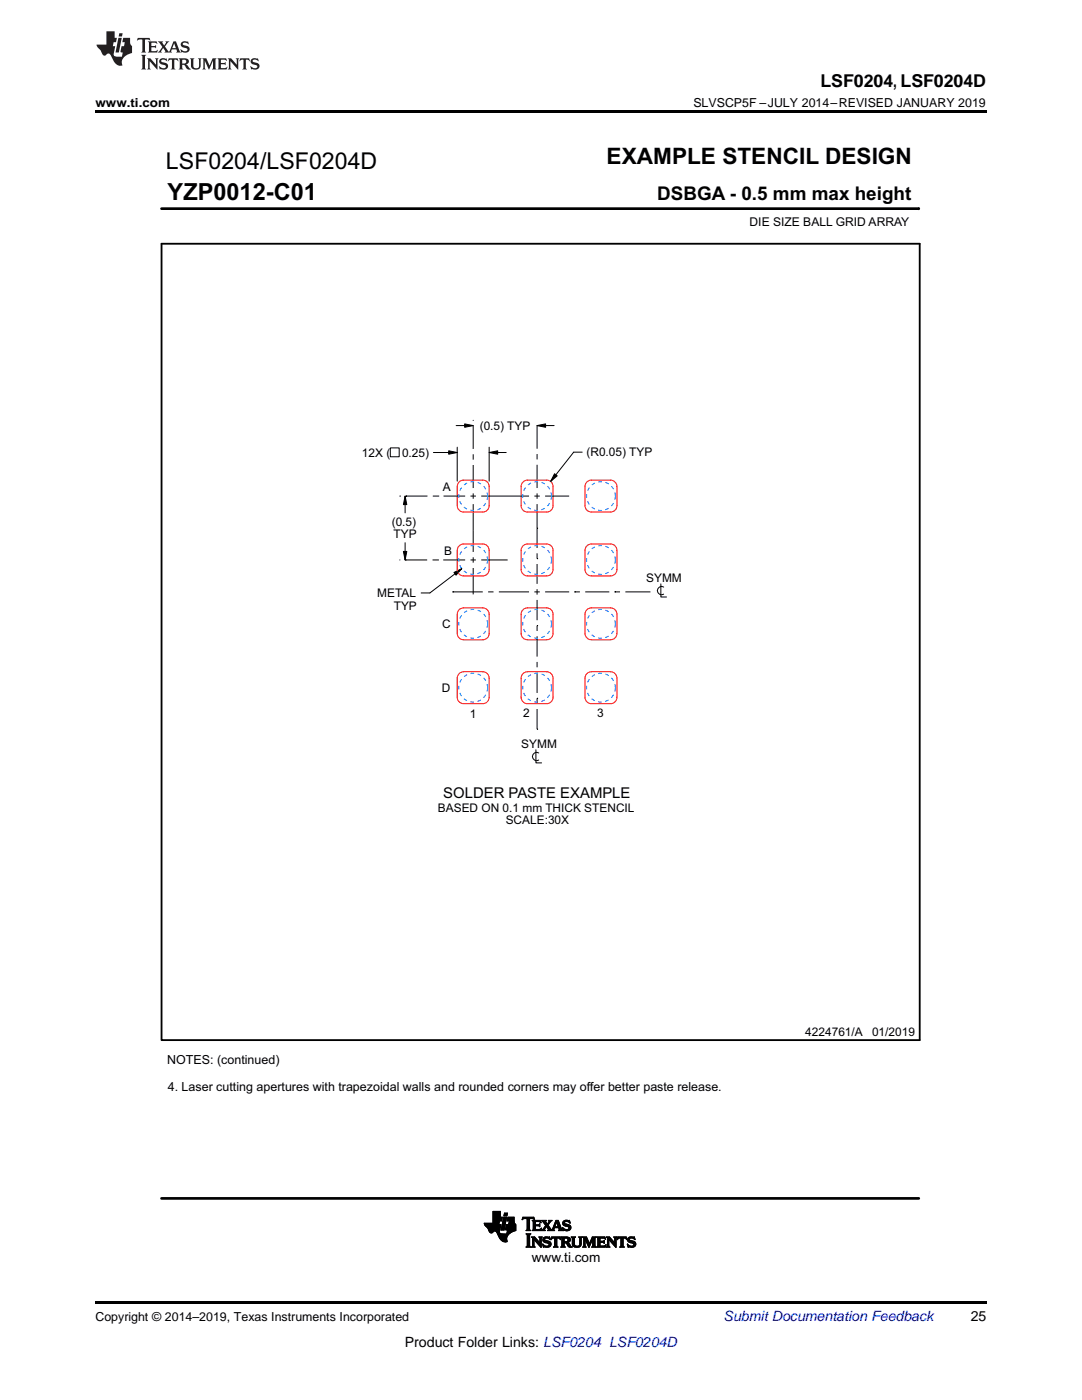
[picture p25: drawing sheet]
<svg xmlns="http://www.w3.org/2000/svg" width="216mm" height="279mm" viewBox="0 0 216 279" stroke-linecap="round" stroke-linejoin="round" font-family="sans-serif">
<defs><g id="words">
<text font-size="4.7" x="33.5" y="40">YZP0012-C01</text>
<text font-size="4.6" x="33.1" y="33.7">LSF0204/LSF0204D</text>
<text font-size="4.5" x="121" y="32.7">EXAMPLE STENCIL DESIGN</text>
<text font-size="3.8" x="131.1" y="40">DSBGA - 0.5 mm max height</text>
<text font-size="3.5" x="163.7" y="17.3">LSF0204, LSF0204D</text>
<text font-size="3" x="88.5" y="159.3">SOLDER PASTE EXAMPLE</text>
<text font-size="2.8" fill="#0000c8" x="144.4" y="263.6">Submit Documentation Feedback</text>
<g font-size="2.8">
<text x="193.7" y="263.6">25</text>
<text x="80.8" y="268.9">Product Folder Links: LSF0204 LSF0204D</text>
</g>
<text font-size="2.7" x="106.1" y="251.9">www.ti.com</text>
<g font-size="2.5">
<text x="19" y="21.4">www.ti.com</text>
<text x="138.4" y="21.4">SLVSCP5F –JULY 2014–REVISED JANUARY 2019</text>
<text x="33.4" y="212.4">NOTES: (continued)</text>
<text x="33.5" y="217.8">4. Laser cutting apertures with trapezoidal walls and rounded corners may of</text>
<text x="117.1" y="217.8">fer better paste release.</text>
<text x="19" y="263.6">Copyright © 2014–2019, Texas Instruments Incorporated</text>
</g>
<g font-size="2.4">
<text x="149.6" y="45.1">DIE SIZE BALL GRID ARRAY</text>
<text x="95.7" y="85.8">(0.5) TYP</text>
<text x="72.2" y="91.2">12X (</text>
<text x="80.2" y="91.2">0.25)</text>
<text x="117" y="91.1">(R0.05) TYP</text>
<text x="88.4" y="98">A</text>
<text x="78.2" y="104.9">(0.5)</text>
<text x="78.5" y="107.5">TYP</text>
<text x="88.6" y="110.8">B</text>
<text x="75.3" y="119.2">METAL</text>
<text x="128.9" y="116.2">SYMM</text>
<text x="78.6" y="121.7">TYP</text>
<text x="88.2" y="125.3">C</text>
<text x="88.1" y="138">D</text>
<text x="93.8" y="143.3">1</text>
<text x="104.4" y="143.2">2</text>
<text x="119.1" y="143.2">3</text>
<text x="104" y="149.3">SYMM</text>
<text x="87.4" y="162">BASED ON 0.1 mm THICK STENCIL</text>
<text x="100.9" y="164.5">SCALE:30X</text>
<text x="160.7" y="206.7">4224761/A</text>
<text x="174" y="206.7">01/2019</text>
</g>
</g></defs>
<path d="M19 22h177.8v.5h-177.8zM80.8 99l.4 1.7h-.7zM89.5 90l1.7 .3-1.7 .3zM92.7 84.6l1.7 .3-1.7 .4zM97.6 90.3l1.7-.3v.6zM107.2 84.9l1.7-.3v.7zM110.7 94.5l.5 .5-1.3 1.1zM80.5 110.1h.7l-.4 1.7zM90.6 114.3l1.5-.8-1.1 1.3zM19 259.7h177.8v.5h-177.8z" fill="#000"/>
<g fill="none" stroke="#000" stroke-width=".2">
<path d="M32.2 41.6h151.1M183.3 41.4v.5M77.9 89.4h1.8v1.8h-1.8zM79.8 99h.1M80.8 99l.4 1.7h-.7zM80.8 99v3.4M81 99h.1M81 99h4.3M86.4 99h1M86.5 90.3h4.7M87.4 99h.1M88.5 99h4.3"/>
<path d="M89.5 90l1.7 .3-1.7 .3zM91 84.9h3.4M91.2 89.2v6.8M92.7 84.6l1.7 .3-1.7 .4zM93.9 99h1.1M94.4 83.9h.1M94.4 85v4.6M94.4 90.7v1M94.4 92.8v4.6M94.4 98.5v1M96 99h9.6M97.6 90.3l1.7-.3v.6z"/>
<path d="M97.6 89.2v6.8M97.6 90.3h3.4M106.6 99h1.1M107.2 84.9l1.7-.3v.7zM107.2 84.9v4.6M107.2 90.6v1.1M107.2 92.8v4.6M107.2 98.5v1M107.2 84.9h3.4M108.8 99h4.8M110.7 94.5l.5 .5-1.3 1.1zM116.2 90.2h-1.7l-4.6 5.9"/>
<path d="M79.8 111.8h.1M80.5 110.1h.7l-.4 1.7zM80.8 108.3v3.5M80.9 111.8h.1M80.9 111.8h4.3M86.3 111.8h1.1M87.4 111.8h.1M88.4 111.8h4.4M90.3 118.1h.1M90.3 118.1h6M90.6 114.3l1.5-.8-1.1 1.3zM92.1 113.5l-6.3 4.8h-1.8"/>
<path d="M93.9 111.8h1.1M94.4 100.6v9.5M94.4 111.2v1.1M94.4 113.4v5.2M96 111.8h5.3M97.4 118.1h1.1M99.5 118.1h6.1M106.6 118.1h1.1M107.2 111.5h.1M107.2 105.4h.1M107.2 100.6v8.8M107.2 110.4v1.1"/>
<path d="M107.2 112.6v3.9M107.2 117.6v1.1M107.2 119.7v4.1M108.8 118.1h4.8M114.6 118.1h.1M114.6 118.1h1.1M116.8 118.1h4.8M122.6 118.1h.1M122.6 118.1h1.1M124.8 118.1h4.8M129.6 118.1h.1M131.9 116.5v2.6h1.1"/>
<path d="M132.4 117.2a.83 .83 0 0 0-1.2 .7 .83 .83 0 0 0 1.2 .7M107.2 124.8h.1M107.2 139.4h.1M107.2 124.8v1.1M107.2 127v4M107.2 132.1v1.1M107.2 134.2v4.1M107.2 139.4v1M106.9 149.6v2.7h1.2M107.2 145.5h.1M107.2 141.5v4M107.5 150.3a.83 .83 0 0 0-1.3 .7 .83 .83 0 0 0 1.3 .7"/>
<path d="M96.6 244.2h3M96.6 244.2h2.9M96.7 244.3h2.8M96.7 244.4h3.2l-.2 1M96.7 244.4h3.2M96.7 244.5h3.2M96.8 244.6h3.1M96.9 244.7h3M97 244.8h2.9M97.1 244.8h2.8M97.1 244.9h2.7M97.2 245h2.6"/>
<path d="M97.3 245h2.5M97.3 245.1h2.5M97.4 245.2h2.4M97.4 245.3h2.4M97.5 245.4h2.2M97.5 245.5h2.2M97.5 245.6h2.2M97.6 245.6h2.1M97.6 245.7h1M97.6 245.8h.9M97.7 245.8h.7M97.7 245.9h.6"/>
<path d="M97.8 246h.5M97.9 246h.3M98.4 244h1.2M98.4 243.9h1.2M98.4 243.8h1.2M98.4 242.9h1.8l-.1 .8h-1.7M98.4 243.6h1.7M98.4 243.5h1.7M98.4 243.4h1.7M98.4 243.3h1.7M98.4 243.3h1.8M98.4 243.2h1.8"/>
<path d="M98.4 243.1h1.8M98.4 243h1.8M98.4 242.9h1.8M98.4 242.8h1.4M98.4 242.7h1.4M98.4 242.6h1.4M98.4 242.5h1.4M98.4 242.4h1.4M98.4 242.3h1.4M98.4 242.2h1.4M98.4 242.1h1.4M98.4 242h1.4"/>
<path d="M98.4 241.9h1.4M98.4 241.8h1.4M98.9 245.7h.8M99 245.8h.7M99.1 245.9h.6M99.1 246h.6M99.2 246h.5M99.2 246.1h.6M99.3 246.2h.6M99.3 246.3h1M99.3 246.3h2.2M99.3 246.4h2.2"/>
<path d="M99.4 246.5h2M99.4 246.5h1.9M99.4 246.6h1.9M99.5 246.7h1.8M99.5 246.7h1.7M99.5 246.8h1.7M99.6 246.9h1.6M99.6 244.1h-3l.2 .4 .5 .6 .5 .9 .3 .1 .5-.4h.3l.9 1.6 .7 .5h.7l-.1-.9 .7-.8M99.6 246.9h1.5M99.6 247h1.5M99.7 243.7l-.2 .7M99.7 247.1h1.4"/>
<path d="M99.8 247.2h1.3M99.8 247.3h1.3M99.8 242.9v-1.1h-1.4v2.3M99.9 247.3h1.2M99.9 247.4h1.2M100 247.5h1.1M100 245.4h.6M100 245.3h.6M100 245.2h.6M100.1 247.5h1M100.1 245.2h.5M100.1 245.1h.6"/>
<path d="M100.1 245h.6M100.1 244.9h.6M100.1 244.8h.6M100.1 247.6h1.1M100.1 244.7h.6M100.2 244.6h.6M100.2 244.5h.6M100.2 244.4h.6M100.2 247.7h1M100.2 244.3h.6M100.2 244.2h.6M100.3 244.2h.5"/>
<path d="M100.3 244.1h.6M100.3 244h.6M100.3 243.9h.6M100.3 243.8h.6M100.3 247.7h.9M100.3 243.7h.6M100.4 243.6h.6M100.4 243.5h.6M100.4 243.4h.6M100.4 243.3h.6M100.4 243.2h.6M100.5 243.1h.5"/>
<path d="M100.5 243.1h.6M100.5 247.8h.7M100.5 243h.6M100.5 242.9h.6M100.5 242.9h.6l-.5 2.6h-.6zM100.6 242.6h.6M100.6 242.5h.6M100.6 242.4h.6M100.6 242.3h.6M100.6 242.2h.6M100.7 242.1h.5M100.7 242.1h.6l-.2 .6h-.6z"/>
<path d="M100.8 247.9h.1M100.9 245.4h2M100.9 245.3h2M100.9 245.3v.2h.4l-.2 .8-1.3-.1-.1-.3v-.5M100.9 245.2h2M100.9 245.1h2M100.9 245h2M101 244.9h1.9M101 244.8h1.9M101 244.7h1.9M101 244.6h1.9M101 244.5h1.9"/>
<path d="M101.1 244.4h1.8M101.1 246.3h.5M101.1 246.2h.6M101.2 246.1h.6M101.2 246h.7M101.2 246h.8M101.2 245.9h.9M101.2 245.8h1M101.2 243.6h1.4M101.2 245.8h1.2M101.2 245.7h1.3M101.2 243.5h1.4"/>
<path d="M101.2 245.6h1.6M101.3 243.4h1.3M101.3 245.6h1.6M101.3 243.3h1.3M101.3 245.5h1.6M101.3 243.2h1.3M101.3 243.1h1.3M101.3 243h1.3M101.3 242.9h1.3M101.4 242.9h1.2v.8h-1.4zM101.5 244.3h1.3M101.5 244.2h1.3"/>
<path d="M101.5 244.2h1.2M101.6 244.1h1.1M101.6 244h1M101.6 243.9h1M101.6 243.8h1M101.6 243.7l-.1 .7M102.6 243.7l.1 .4 .2 .3v1.2M102.9 244.4h-1.8l-.2 .9M102.9 245.6l-1.1 .5M104.2 243.4h.1M104.2 243.3h.2M104.3 243.2h2.3"/>
<path d="M104.3 243.1h2.3M104.3 243h2.2M105 245.5h.9M105 248.9h.9M105 246.3h.9M105.1 245.4h.6M105.1 248.8h.7M105.2 243.3h.5M105.2 246.4h.5M105.2 245.3h.5M105.2 243.3l-.1-.1h-.4l-.5 .2 .1-.5h2.2l.2 .5-.5-.2h-.5v.1M105.2 243.3v2l-.2 .2"/>
<path d="M105.2 245.2h.5M105.2 245.1h.5M105.2 245h.5M105.2 244.9h.5M105.2 244.8h.5M105.2 244.7h.5M105.2 244.6h.5M105.2 244.5h.5M105.2 244.4h.5M105.2 244.3h.5M105.2 244.2h.5M105.2 244.1h.5"/>
<path d="M105.2 244h.5M105.2 243.9h.5M105.2 243.8h.5M105.2 243.7h.5M105.2 243.6h.5M105.2 243.5h.5M105.2 243.4h.5M105.2 248.7h.5M105.2 246.5h.5M105.2 248.6h.5M105.2 248.6v-2.1l-.2-.3h.9l-.2 .3v2.1M105.2 248.6l-.2 .3h.9l-.2-.3"/>
<path d="M105.2 248.5h.5M105.2 248.4h.5M105.2 248.3h.5M105.2 248.2h.5M105.2 248.1h.5M105.2 248h.5M105.2 247.9h.5M105.2 247.8h.5M105.2 247.7h.5M105.2 247.6h.5M105.2 247.5h.5M105.2 247.4h.5"/>
<path d="M105.2 247.3h.5M105.2 247.2h.5M105.2 247.1h.5M105.2 247h.5M105.2 246.9h.5M105.2 246.8h.5M105.2 246.7h.5M105.2 246.6h.5M105.7 243.3v2l.2 .2M105.9 245.5h-.9M106.1 248.9h.7M106.1 246.9h.6"/>
<path d="M106.2 247h.6M106.2 245.5h1.7M106.2 248.8h.4M106.3 247.1h.6M106.3 248.7h.3M106.3 243.6h1.5M106.3 247.2h.6M106.3 247.2l-.2-.3h.6l1 1.1M106.3 248.6l-.2 .3h.7l-.3-.3M106.3 248.6h.2M106.3 248.5h.2M106.3 248.4h.2"/>
<path d="M106.3 248.3h.2M106.3 248.2h.2M106.3 248.1h.2M106.3 248h.2M106.3 247.9h.2M106.3 247.8h.2M106.3 247.7h.2M106.3 247.6h.2M106.3 247.5h.2M106.3 247.4h.2M106.3 247.3h.8M106.3 247.3h.7"/>
<path d="M106.3 247.2v1.4M106.4 245.4h1.5M106.4 243.7h1.5M106.4 245.3h.5M106.4 243.8h.5M106.4 245.3h.4M106.4 245.2h.4M106.4 245.1h.4M106.4 245h.4M106.4 244.9h.4M106.4 244.8h.4M106.4 244.7h.4"/>
<path d="M106.4 244.6h1.3M106.4 244.5h1.3M106.4 244.4h.4M106.4 244.3h.4M106.4 244.2h.4M106.4 244.1h.4M106.4 244h.4M106.4 243.9h.4M106.4 243.3h.2M106.5 247.4h.1M106.5 247.4v1.2M106.6 243.4h.1"/>
<path d="M106.6 247.4h.6M106.7 247.5h.6M106.8 247.6h.6M106.8 243.9l.1-.1h.6l.4 .2M106.8 245.2l.1 .2h.7l.5-.3-.2 .5-1.7-.1M106.8 243.9v.5h.7l.2-.2v.6l-.2-.1-.7-.1v.6M106.9 247.7h.6M107 247.8h.5M107 247.9h.6M107.1 248h.9M107.2 248.1h.8M107.3 248.2h.7"/>
<path d="M107.4 248.3h.6M107.5 248.4h.5M107.5 244.4h.2M107.5 248.5h.5M107.5 246.9h.7M107.6 244.7h.1M107.6 245.3h.4M107.6 244.3h.1M107.6 248.6h.4M107.6 244.8h.1M107.6 243.8h.3M107.7 247h.4"/>
<path d="M107.7 248.7h.3M107.7 247.1h.3M107.7 247.2h.3M107.7 247.2l-.2-.3h.7l-.2 .3M107.7 247.9h.3M107.7 247.8h.3M107.7 247.7h.3M107.7 247.6h.3M107.7 247.5h.3M107.7 247.4h.3M107.7 247.3h.3M107.7 247.2v.8"/>
<path d="M107.8 248.8h.2M107.8 243.9h.1M107.9 245.3h.1M107.9 248.9h.1M107.9 244h.1M107.9 244l-.1-.5h-1.6l.2 .3v1.5l-.2 .2M108 245.2h.1M108 247.2v1.7l-1.4-1.5M108 245.5h.8M108.1 243.6h.8M108.2 245.4h.4M108.3 248.3h.1"/>
<path d="M108.3 243.7h.6M108.3 248.4h.1M108.3 248.5h.2M108.3 247.4h.4M108.3 247.3h.4M108.3 247.5h.5M108.3 245.3h.4M108.3 248.6h.4M108.3 247.6h.9M108.3 243.8h.6M108.4 248.7h.6M108.4 243.9l.5 .7"/>
<path d="M108.4 247.2h.4M108.4 248.8h1.3M108.4 247.7h1.2M108.4 245.3h.3M108.4 248.9h.1M108.4 243.9h.5M108.4 247.1h1.3M108.5 247l.4-.2 .8 .1 .1 .5-.7-.3h-.3l-.1 .2 .1 .2 1.1 .4v.5l-.2 .4-.4 .1-.7-.1-.2 .1-.1-.6 .7 .4 .4-.1 .2-.2-.2-.2-1-.4-.1-.4zM108.5 245.2h.3M108.5 247.8h1.2M108.5 244h.5M108.5 247h1.2"/>
<path d="M108.5 245.1h.3M108.6 244.1h.5M108.6 245h.3M108.6 244.2h.5M108.6 247.9h1.2M108.7 244.9h.3M108.7 244.3h.8M108.7 248.9h.9M108.7 246.9h.7M108.7 244.8h.9M108.8 244.4h.6M108.8 245.5h-.8"/>
<path d="M108.8 244.7h.7M108.8 244.5h.6M108.9 244.6h.5M108.9 244.6l-.6 .8-.3 .1M108.9 248h1M109.1 244.9h.5M109.2 245h.5M109.2 248.7h.6M109.2 245.1h.6M109.3 245.5l.1-.1-.4-.6-.4 .6 .2 .1M109.3 245.5h1.4M109.3 244.2h.3"/>
<path d="M109.3 245.2h.5M109.3 248.1h.6M109.3 244.1h.3M109.4 244.5l.7 1 .2-.3M109.4 245.3h.5M109.4 244h.3M109.4 247.2h.4M109.4 245.3h.6M109.4 245.4h.6M109.5 248.6h.4M109.5 243.9h.3M109.5 248.2h.5"/>
<path d="M109.5 243.6h.6M109.5 243.8l-.3 .5-.3-.5 .1-.3h-1l.4 .4M109.5 243.8l-.1-.3h.8l-.8 1M109.5 248.5h.4M109.5 243.8h.3M109.5 248.3h.5M109.6 248.4h.4M109.6 246.9h.1M109.6 243.7h.3M109.6 247.3h.2M109.7 247.3h.1M109.9 247.3h.1"/>
<path d="M110 247.3h.1M110 247.2h.2M110 247.1h1.8M110 247h1.8M110.1 246.9h1.6M110.1 245.4h.4M110.2 245.3h.3M110.3 245.3h.2M110.3 245.2l.6-1.7h.5l.7 1.8 .2 .2M110.3 245.2h.3M110.3 245.1h.3M110.4 245h1.5"/>
<path d="M110.4 244.9h1.5M110.4 244.8h1.5M110.4 248.9h.9M110.5 244.7h.3M110.5 244.6h.3M110.6 244.5h.2M110.6 244.4h.3M110.6 248.8h.6M110.6 244.3h.3M110.7 248.7h.4M110.7 245.5h-1.4M110.7 247.2h.4"/>
<path d="M110.7 244.2h.2M110.7 248.6h.4M110.7 248.6v-1.5h-.4l-.3 .3 .1-.5h1.6l.1 .5-.3-.3h-.4v1.5M110.7 248.6l-.3 .3h.9l-.2-.3M110.7 248.5h.4M110.7 248.4h.4M110.7 248.3h.4M110.7 248.2h.4M110.7 248.1h.4M110.7 248h.4M110.7 247.9h.4M110.7 247.8h.4"/>
<path d="M110.7 247.7h.4M110.7 247.6h.4M110.7 247.5h.4M110.7 247.4h.4M110.7 247.3h.4M110.7 244.1h.3M110.7 244.8l.4-.9 .3 .9M110.7 244h.3M110.8 243.9h.7M110.8 243.8h.7M110.9 243.7h.6M110.9 243.6h.5"/>
<path d="M111.1 244h.5M111.1 244.1h.5M111.2 244.2h.4M111.2 244.3h.5M111.2 244.4h.5M111.3 244.5h.5M111.3 244.6h.5M111.3 244.7h.5M111.4 245.5l.2-.1-.1-.4h-.9l-.1 .4 .2 .1M111.4 245.5h.9M111.5 245.1h.5M111.5 245.2h.5"/>
<path d="M111.6 245.3h.4M111.6 247.2h.2M111.6 245.4h.5M111.6 245.3h.5M111.7 247.3h.1M111.8 247.3h.1M111.9 248.9h.9M111.9 246.9h1.4M112 247h1.6M112.1 248.8h.5M112.1 247.1h1.6M112.1 248.7h.5"/>
<path d="M112.1 247.2h.5M112.1 248.6l-.2 .3h.9l-.2-.3M112.1 248.6h.5M112.1 248.5h.5M112.1 248.4h.5M112.1 248.3h.5M112.1 248.2h.5M112.1 248.1h.5M112.1 248h1.3M112.1 247.9h1.3M112.1 247.8h1.5M112.1 247.7h.5"/>
<path d="M112.1 247.6h.5M112.1 247.5h.5M112.1 247.4h.5M112.1 247.3h.5M112.2 245.1h.2M112.3 245h.1M112.3 245.2h.2M112.3 244.1h.4M112.3 244.2h.4M112.3 244h.3M112.3 245.3h.3M112.3 245.5h-.9"/>
<path d="M112.3 244.3h.8M112.3 243.9h.4M112.3 245.3h.5M112.3 244.4h1.2M112.3 245.4h1.4M112.4 243.8h.4M112.4 245.5h.1M112.4 244.5h1.3M112.4 243.7h1.3M112.5 244.6h1.3M112.5 243.6h1.2M112.6 248.6v-.5h.3l.6 .8h.7"/>
<path d="M112.6 247.3l.1-.2 .6 .1v.5l-.4 .1M112.6 247.3v.5M112.6 245.5h1M112.8 244.7h1.1M112.8 243.5h.4M113 245.6h.2M113 248.1h.5M113.1 248.2h.5M113.1 248.3h.6M113.2 248.4h.5M113.2 244.8h.7M113.2 247.2h.5"/>
<path d="M113.2 244.8l.3 .2-.2 .4-.5-.1-.6-.3M113.2 247.7h.5M113.2 248.5h.6M113.3 248l.9 .9M113.3 248l.5-.4-.2-.6-.4-.1h-1.3l.2 .2v1.5M113.3 248h.1M113.3 248.6h.5M113.3 247.3h.5M113.3 247.6h.5M113.3 245.3h.5M113.3 247.5h.5M113.3 243.8h.4"/>
<path d="M113.3 247.4h.5M113.3 248.7h.6M113.4 248.8h.6M113.4 244.9h.5M113.5 245.3h.4M113.5 245h.4M113.5 245.2h.4M113.5 243.9h.2M113.5 245.1h.4M113.5 248.9h.7M113.6 244h.2M113.7 244.1l-.6-.3h-.3l-.2 .2 .1 .2 1.1 .4 .1 .6-.3 .3-1.2 .1-.2-.6"/>
<path d="M113.7 244.1l-.1-.6h-.8l-.4 .3-.1 .3 .1 .4 .8 .3M113.7 244.1h.1M114 246.9h.8M114.1 247h.6M114.2 247.1h.4M114.2 247.2h.4M114.2 247.2l-.2-.3h.8l-.2 .3M114.2 248.2h.4M114.2 248.1h.4M114.2 248h.4M114.2 247.9h.4M114.2 247.8h.4"/>
<path d="M114.2 247.7h.4M114.2 247.6h.4M114.2 247.5h.4M114.2 247.4h.4M114.2 247.3h.4M114.2 247.2v1M114.2 248.3h.4M114.2 248.4h.5M114.2 248.5h.5M114.3 248.6h.5M114.3 248.7h.7M114.5 248.8h1.3"/>
<path d="M114.6 248.2l.2 .4 .4 .1 .4-.1 .1-.4M114.6 247.2v1M114.6 248.9h1M115.3 248.7h.5M115.5 246.9h.7M115.6 248.6h.3M115.6 247h.4M115.6 248.5h.3M115.7 248.4h.3M115.7 247.1h.3M115.7 248.3h.3M115.7 247.2h.3"/>
<path d="M115.7 247.2l-.2-.3h.7l-.2 .3M115.7 248.2h.3M115.7 248.1h.3M115.7 248h.3M115.7 247.9h.3M115.7 247.8h.3M115.7 247.7h.3M115.7 247.6h.3M115.7 247.5h.3M115.7 247.4h.3M115.7 247.3h.3M115.7 247.2v1"/>
<path d="M116 247.2v1M116 248.2l-.2 .6-.6 .1-.8-.1-.2-.6M116.3 248.9h.6M116.3 246.9h.7M116.4 247h.7M116.4 248.8h.4M116.5 247.1h.6M116.5 248.7h.3M116.5 247.2h.7M116.5 248.6h.2M116.5 247.2l-.2-.3h.7l.6 1.3 .6-1.3h.7l-.2 .3M116.5 248.6l-.2 .3h.6l-.2-.3"/>
<path d="M116.5 248.5h.2M116.5 248.4h.2M116.5 248.3h.2M116.5 248.2h.2M116.5 248.1h.2M116.5 248h.2M116.5 247.9h.2M116.5 247.8h.2M116.5 247.7h.2M116.5 247.6h.2M116.5 247.5h.2M116.5 247.4h.2"/>
<path d="M116.5 247.3h.7M116.5 247.2v1.4M116.8 247.4h.5M116.9 247.5h.4M116.9 247.6h.5M116.9 247.7h.5M117 247.8h.5M117 247.9h.5M117.1 248h.4M117.1 248.1h.5M117.2 248.2h.7M117.2 248.3h.6"/>
<path d="M117.2 248.4h.6M117.3 248.5h.4M117.3 248.6h.4M117.4 248.7h.3M117.4 248.8h.2M117.5 248.9h.1M117.7 248.1h.2M117.7 248h.3M117.7 247.9h.3M117.8 247.8h.2M117.8 247.7h.3M117.9 247.6h.2"/>
<path d="M117.9 247.5h.3M117.9 247.4h.3M118 247.3h.7M118.1 247.2h.6M118.1 248.9h.8M118.1 247.1h.6M118.1 247h.7M118.2 246.9h.7M118.2 248.8h.6M118.3 248.7h.4M118.3 248.6h.4M118.3 248.6l-.2 .3h.8l-.2-.3"/>
<path d="M118.3 248.6v-1.3l-.8 1.6-.8-1.6v1.3M118.3 248.5h.4M118.3 248.4h.4M118.3 248.3h.4M118.3 248.2h.4M118.3 248.1h.4M118.3 248h.4M118.3 247.9h.4M118.3 247.8h.4M118.3 247.7h.4M118.3 247.6h.4M118.3 247.5h.4"/>
<path d="M118.3 247.4h.4M118.7 247.2v1.4M119.1 248.9h1.7M119.1 246.9h1.6M119.2 247h1.5M119.2 248.8h1.6M119.3 247.1h1.5M119.3 248.7h1.6M119.3 247.2h.4M119.3 247.2l-.2-.3h1.6l.1 .5M119.3 248.6h.4M119.3 248.5h.4"/>
<path d="M119.3 248.4h.4M119.3 248.3h.4M119.3 248.2h.4M119.3 248.1h.4M119.3 248h.4M119.3 247.9h1.3M119.3 247.8h1.3M119.3 247.7h1.3M119.3 247.6h.4M119.3 247.5h.4M119.3 247.4h.4M119.3 247.3h.4"/>
<path d="M119.3 247.2v1.4M119.9 247.1l-.2 .1v.5M120.3 247.7l.3-.2v.6l-.2-.1h-.7v.6l.2 .1M120.3 247.1l.5 .3M120.5 248h.1M120.5 247.6h.1M120.6 247.2h.2M120.7 248.6h.2M120.7 247.3h.1M120.8 247.3h.1M120.8 248.5h.1M120.9 248.4h.1"/>
<path d="M120.9 248.4l-.6 .3M120.9 248.4l-.1 .5h-1.7l.2-.3M121 248.9h.7M121 246.9h.6M121.1 247h.6M121.2 248.8h.4M121.2 247.1h.6M121.2 248.7h.3M121.2 247.2h.7M121.2 248.6h.3M121.2 247.2l-.2-.3h.6l1.1 1.1v-.8M121.2 248.6l-.2 .3h.7l-.2-.3"/>
<path d="M121.2 248.5h.3M121.2 248.4h.3M121.2 248.3h.3M121.2 248.2h.3M121.2 248.1h.3M121.2 248h.3M121.2 247.9h.3M121.2 247.8h.3M121.2 247.7h.3M121.2 247.6h.3M121.2 247.5h.3M121.2 247.4h.3"/>
<path d="M121.2 247.3h.8M121.2 247.2v1.4M121.6 247.4h.5M121.6 247.5h.6M121.7 247.6h.6M121.8 247.7h.6M121.9 247.8h.6M122 247.9h.6M122.1 248h.8M122.1 248.1h.8M122.2 248.2h.7M122.3 248.3h.6"/>
<path d="M122.4 248.4h.5M122.5 248.5h.4M122.5 246.9h.6M122.6 248.6h.3M122.6 247h.4M122.6 248.7h.3M122.6 247.1h.4M122.7 247.2h.2M122.7 247.2l-.2-.3h.6l-.2 .3M122.7 247.9h.2M122.7 247.8h.2M122.7 247.7h.2"/>
<path d="M122.7 247.6h.2M122.7 247.5h.2M122.7 247.4h.2M122.7 247.3h.2M122.7 248.8h.2M122.8 248.9h.1M122.9 247.2v1.7l-1.4-1.5v1.2M123.2 247.3h.1M123.2 247.2h.2M123.2 247.1h1.8M123.3 247h1.7M123.3 246.9h1.7"/>
<path d="M123.7 248.9h.9M123.8 248.8h.6M123.9 248.7h.4M123.9 247.2h.4M123.9 248.6v-1.5h-.4l-.3 .3 .1-.5h1.6l.2 .5-.3-.3-.5 .1v1.4M123.9 248.6l-.2 .3h.9l-.3-.3M123.9 248.6h.4M123.9 248.5h.4M123.9 248.4h.4M123.9 248.3h.4M123.9 248.2h.4M123.9 248.1h.4"/>
<path d="M123.9 248h.4M123.9 247.9h.4M123.9 247.8h.4M123.9 247.7h.4M123.9 247.6h.4M123.9 247.5h.4M123.9 247.4h.4M123.9 247.3h.4M124.8 247.2h.2M124.9 247.3h.2M125 247.3h.1M125.2 248.3h.1"/>
<path d="M125.2 248.4h.1M125.2 248.5h.3M125.2 247.4h.4M125.2 247.3h.4M125.2 247.5h.5M125.2 248.6h.4M125.3 247.6h.8M125.3 248.7h.6M125.3 247.2h.4M125.3 248.8h1.3M125.3 247.7h1.2M125.3 248.9h.1"/>
<path d="M125.3 247.1h1.3M125.4 247l.4-.2 .8 .1 .1 .5-.7-.3h-.3l-.1 .2 .1 .2 1.1 .4 .1 .5-.3 .4-.4 .1-.7-.1-.2 .1-.1-.6 .7 .4 .4-.1 .2-.2-.2-.2-1-.4-.1-.4zM125.4 247.8h1.3M125.4 247h1.2M125.5 247.9h1.3M125.6 248.9h.9M125.6 246.9h.7M125.8 248h1M126.1 248.7h.6M126.2 248.1h.6M126.3 247.2h.4M126.4 248.6h.4"/>
<path d="M126.4 248.2h.5M126.4 248.5h.4M126.5 248.3h.4M126.5 248.4h.4M126.5 246.9h.1M126.5 247.3h.2M126.6 247.3h.1"/>
</g>
<path d="M32.2 48.6h151.3v159h-151.3z" fill="none" stroke="#000" stroke-width=".37"/>
<path d="M32.2 41.6h151.1M32.2 239.2h151.1" fill="none" stroke="#000" stroke-width=".54"/>
<path d="M91.8 96.1l.7-.3h3.8a1.27 1.27 0 0 1 1.3 1.3v3.8a1.27 1.27 0 0 1-1.3 1.3h-3.8a1.27 1.27 0 0 1-1.3-1.3v-3.8l.1-.4zM104.5 96.1l.8-.3h3.8a1.27 1.27 0 0 1 1.3 1.3v3.8a1.27 1.27 0 0 1-1.3 1.3h-3.8a1.27 1.27 0 0 1-1.3-1.3v-3.8v-.4zM117.3 96.1l.7-.3h3.8a1.27 1.27 0 0 1 1.3 1.3v3.8a1.27 1.27 0 0 1-1.3 1.3h-3.8a1.27 1.27 0 0 1-1.3-1.3v-3.8l.1-.4zM91.8 108.8l.7-.2h3.8a1.27 1.27 0 0 1 1.3 1.2v3.9a1.27 1.27 0 0 1-1.3 1.2h-3.8a1.27 1.27 0 0 1-1.3-1.2v-3.9l.1-.4zM104.5 108.8l.8-.2h3.8a1.27 1.27 0 0 1 1.3 1.2v3.9a1.27 1.27 0 0 1-1.3 1.2h-3.8a1.27 1.27 0 0 1-1.3-1.2v-3.9v-.4zM117.3 108.8l.7-.2h3.8a1.27 1.27 0 0 1 1.3 1.2v3.9a1.27 1.27 0 0 1-1.3 1.2h-3.8a1.27 1.27 0 0 1-1.3-1.2v-3.9l.1-.4zM91.8 134.3l.7-.2h3.8a1.27 1.27 0 0 1 1.3 1.2v3.9a1.27 1.27 0 0 1-1.3 1.2h-3.8a1.27 1.27 0 0 1-1.3-1.2v-3.9l.1-.4zM91.8 121.6l.7-.3h3.8a1.27 1.27 0 0 1 1.3 1.3v3.8a1.27 1.27 0 0 1-1.3 1.3h-3.8a1.27 1.27 0 0 1-1.3-1.3v-3.8l.1-.4zM104.5 121.6l.8-.3h3.8a1.27 1.27 0 0 1 1.3 1.3v3.8a1.27 1.27 0 0 1-1.3 1.3h-3.8a1.27 1.27 0 0 1-1.3-1.3v-3.8v-.4zM104.5 134.3l.8-.2h3.8a1.27 1.27 0 0 1 1.3 1.2v3.9a1.27 1.27 0 0 1-1.3 1.2h-3.8a1.27 1.27 0 0 1-1.3-1.2v-3.9v-.4zM117.3 134.3l.7-.2h3.8a1.27 1.27 0 0 1 1.3 1.2v3.9a1.27 1.27 0 0 1-1.3 1.2h-3.8a1.27 1.27 0 0 1-1.3-1.2v-3.9l.1-.4zM117.3 121.6l.7-.3h3.8a1.27 1.27 0 0 1 1.3 1.3v3.8a1.27 1.27 0 0 1-1.3 1.3h-3.8a1.27 1.27 0 0 1-1.3-1.3v-3.8l.1-.4z" fill="none" stroke="#f00" stroke-width=".2"/>
<g fill="none" stroke="#0080ff" stroke-width=".2" stroke-dasharray=".7 .7" stroke-linecap="butt">
<circle cx="94.4" cy="99" r="2.87"/>
<circle cx="107.2" cy="99" r="2.87"/>
<circle cx="119.9" cy="99" r="2.87"/>
<circle cx="94.4" cy="111.8" r="2.87"/>
<circle cx="107.2" cy="111.8" r="2.87"/>
<circle cx="119.9" cy="111.8" r="2.87"/>
<circle cx="94.4" cy="137.2" r="2.87"/>
<circle cx="94.4" cy="124.5" r="2.87"/>
<circle cx="107.2" cy="137.2" r="2.87"/>
<circle cx="107.2" cy="124.5" r="2.87"/>
<circle cx="119.9" cy="137.2" r="2.87"/>
<circle cx="119.9" cy="124.5" r="2.87"/>
</g>
<g fill="#231f20">
<path d="M27.5 7.6l-.1 .5 .4-.2h.6v.1v2.1l-.2 .4h1l-.3-.4v-2.1l.1-.1h.5l.5 .2-.2-.5zM29.5 8.3l.2 .3v1.5l-.2 .4h1.8l.2-.6a1.04 1.04 0 0 1-1.3 .2v-.7h.6l.3 .2v-.6l-.3 .2h-.6v-.6l.8-.1 .4 .3-.2-.5zM31.5 8.3l.9 1.1-.9 1.1h.8l-.2-.2 .5-.7 .4 .7-.2 .2h1.5l-.1-.2 .1-.4h.9l.1 .4-.2 .2h1l-.3-.3-.7-1.9h-.5l-.9 2-.8-1 .9-1h-.8l.1 .3-.3 .5-.4-.6 .2-.2zM34.7 8.6l.4 1h-.7zM36.3 8.4a.63 .63 0 0 0-.2 .7 .63 .63 0 0 0 .6 .4l.6 .2 .1 .2a.75 .75 0 0 1-.7 .4 .75 .75 0 0 1-.6-.5l.1 .7 .1-.1a1.11 1.11 0 0 0 1.5-.6 1.13 1.13 0 0 0-1.2-.8l-.1-.4a1.04 1.04 0 0 1 1.2 .2l-.2-.5-.1 .1-.5-.2zM28.2 10.9l.2 .4v2.2l-.2 .4h1l-.3-.4v-2.2l.3-.4zM29.3 11.6l.3 .4v1.5l-.3 .4h.8l-.2-.4v-1.3l1.5 1.7v-1.9l.2-.4h-.7l.2 .4v.9l-1.1-1.3zM32 11.8a.62 .62 0 0 0-.2 .7 .62 .62 0 0 0 .6 .4l.6 .1 .1 .3a.76 .76 0 0 1-.7 .3 .76 .76 0 0 1-.6-.4l.1 .7 .1-.1a1.11 1.11 0 0 0 1.5-.6 1.13 1.13 0 0 0-1.2-.8l-.1-.4a1.04 1.04 0 0 1 1.2 .2l-.2-.6-.1 .1-.5-.1zM33.7 11.6l-.2 .6a.61 .61 0 0 1 .8-.3v1.6l-.2 .4h.9l-.2-.4v-1.6a.63 .63 0 0 1 .8 .3l-.2-.6zM35.6 11.6l.3 .4v1.5l-.3 .4h1l-.2-.2v-.8l.5 .2a.76 .76 0 0 0 1.2 .7l-1-1a.58 .58 0 0 0 .6-.5 .58 .58 0 0 0-.5-.6zM36.4 11.9h.1a.45 .45 0 0 1 .5 .1 .45 .45 0 0 1 .1 .5l-.7 .2zM37.9 11.6l.2 .2a2.17 2.17 0 0 0 .3 1.9 .99 .99 0 0 0 1.6-.6v-1.1l.2-.4h-.7l.2 .2a1.92 1.92 0 0 1-.2 1.8 .6 .6 0 0 1-.9-.5v-1.1l.2-.4zM40.4 11.6l.2 .4v1.5l-.2 .4h.7l-.2-.4v-1.4l.8 1.8 .8-1.8v1.4l-.2 .4h.9l-.2-.4v-1.5l.2-.4h-.8l-.6 1.5-.6-1.5zM43.4 11.6l.2 .4v1.5l-.2 .4h1.8l.2-.6a1.04 1.04 0 0 1-1.3 .1v-.6h.5l.4 .2v-.6l-.4 .2h-.5v-.7h.8l.3 .3-.1-.6zM45.5 11.6l.2 .4v1.5l-.2 .4h.7l-.2-.4v-1.3l1.5 1.7v-1.9l.2-.4h-.7l.2 .4v.9l-1.1-1.3zM47.9 11.6l-.1 .6a.61 .61 0 0 1 .8-.3v1.6l-.3 .4h1l-.3-.4 .1-1.6a.63 .63 0 0 1 .7 .3l-.1-.6zM50.2 11.8a.62 .62 0 0 0-.2 .7 .62 .62 0 0 0 .6 .4l.6 .1 .2 .3a.76 .76 0 0 1-.8 .3 .76 .76 0 0 1-.6-.4l.1 .7 .2-.1a1.11 1.11 0 0 0 1.5-.6 1.13 1.13 0 0 0-1.3-.8l-.1-.4a1.04 1.04 0 0 1 1.2 .2l-.1-.6-.2 .1-.5-.1z"/>
<path d="M21.2 6.3v2.6h-1.9l.1 .4 .7 .9a.91 .91 0 0 0 1 .8 .56 .56 0 0 1 .5-.3 .56 .56 0 0 1 .5 .3l.4 .8a1.53 1.53 0 0 0 1.9 1.2 1.54 1.54 0 0 1 1-2.1l.9-.3v-1.4a1.52 1.52 0 0 1-.3-1.6h-1.4l-.2 .8h.5l-.2 .8h-.4l-.2 1v.2l.4 .1-.2 .8a1.93 1.93 0 0 1-1.6-.3l.3-1.8h-.5l.2-.8h.4l.2-.8h-.4v-1.3zM23.6 7.6l-.6 2.9h.7l.6-2.9zM23.8 6.6l-.1 .7h.6l.2-.7z"/>
</g>
<use href="#words"/>
</svg>
